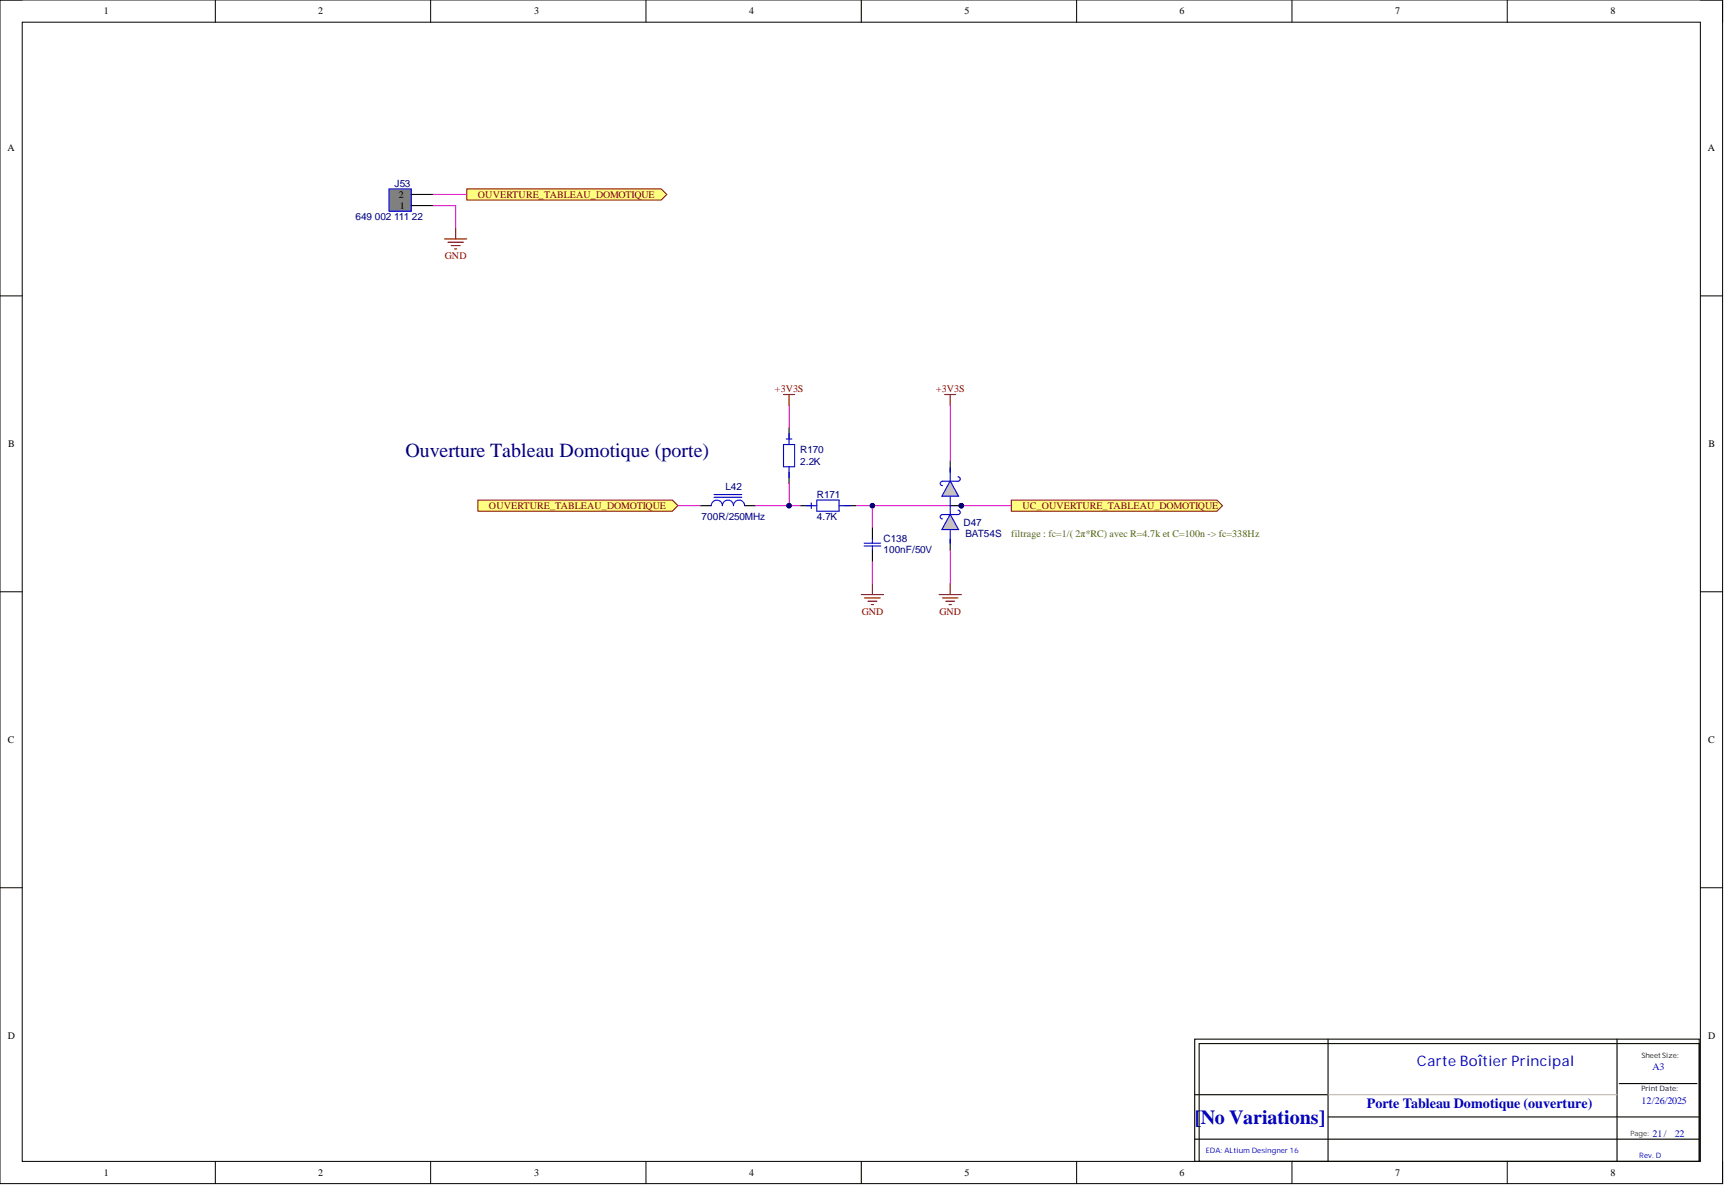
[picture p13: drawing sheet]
<svg xmlns="http://www.w3.org/2000/svg" width="393mm" height="271mm" viewBox="0 0 393 271" stroke-linecap="round" stroke-linejoin="round" font-family="sans-serif">
<defs><g id="words">
<text font-size="4.6" fill="#000080" x="92.4" y="104.1">Ouverture Tableau Domotique (porte)</text>
<text font-size="4.6" fill="#0000bf" x="272.3" y="256.1">[No Variations]</text>
<text font-size="3.3" fill="#0000bf" x="322.9" y="243">Carte Boîtier Principal</text>
<text font-size="3.2" fill="#0000bf" x="311.5" y="252.7">Porte Tableau Domotique (ouverture)</text>
<g font-size="2.3">
<text x="23.6" y="3.3">1</text>
<text x="72.5" y="3.3">2</text>
<text x="121.7" y="3.3">3</text>
<text x="170.7" y="3.3">4</text>
<text x="219.8" y="3.3">5</text>
<text x="268.8" y="3.3">6</text>
<text x="317.9" y="3.3">7</text>
<text x="367" y="3.3">8</text>
<text x="1.7" y="34.5">A</text>
<text x="389.2" y="34.5">A</text>
<text x="90.9" y="45.1">2</text>
<text x="91.1" y="47.6">1</text>
<text x="1.9" y="101.9">B</text>
<text x="389.4" y="101.9">B</text>
<text x="1.8" y="169.4">C</text>
<text x="389.3" y="169.4">C</text>
<text x="1.8" y="236.9">D</text>
<text x="389.3" y="236.9">D</text>
<text x="23.6" y="268">1</text>
<text x="72.5" y="268">2</text>
<text x="121.7" y="268">3</text>
<text x="170.7" y="268">4</text>
<text x="219.8" y="268">5</text>
<text x="268.8" y="268">6</text>
<text x="317.9" y="268">7</text>
<text x="367" y="268">8</text>
</g>
<g font-size="2.3" fill="#000080">
<text x="89.9" y="42.6">J53</text>
<text x="81" y="50.2">649 002 111 22</text>
<text x="182.4" y="105.9">2.2K</text>
<text x="182.4" y="103.4">R170</text>
<text x="165.3" y="111.6">L42</text>
<text x="186.2" y="113.5">R171</text>
<text x="159.9" y="118.6">700R/250MHz</text>
<text x="186.2" y="118.6">4.7K</text>
<text x="219.6" y="119.8">D47</text>
<text x="201.4" y="123.6">C138</text>
<text x="220" y="122.4">BAT54S</text>
<text x="201.4" y="126.2">100nF/50V</text>
</g>
<g font-size="2.3" fill="#800000">
<text x="108.9" y="45.1">OUVERTURE_TABLEAU_DOMOTIQUE</text>
<text x="101.4" y="59">GND</text>
<text x="176.6" y="89.4">+3V3S</text>
<text x="213.3" y="89.4">+3V3S</text>
<text x="111.4" y="116">OUVERTURE_TABLEAU_DOMOTIQUE</text>
<text x="233" y="116">UC_OUVERTURE_TABLEAU_DOMOTIQUE</text>
<text x="196.4" y="140.1">GND</text>
<text x="214.1" y="140.1">GND</text>
</g>
<text font-size="2.3" fill="#567700" x="230.5" y="122.4">filtrage : fc=1/( 2π*RC) avec R=4.7k et C=100n -&gt; fc=338Hz</text>
<g font-size="2.3" fill="#00f">
<text x="376.6" y="244">A3</text>
<text x="374.1" y="251.6">12/26/2025</text>
<text x="376.6" y="259.2">21/</text>
<text x="381.7" y="259.2">22</text>
</g>
<text font-size="1.7" fill="#172721" x="374.1" y="241.2">SheetSize:</text>
<text font-size="1.7" fill="#001b31" x="374.1" y="248.8">Print Date:</text>
<g font-size="1.7" fill="#00f">
<text x="274.8" y="262.7">EDA: ALtium Desingner 16</text>
<text x="373.6" y="264">Rev. D</text>
</g>
<text font-size="1.7" fill="#323543" x="371.5" y="258.9">Page:</text>
</g></defs>
<g fill="none" stroke="#000" stroke-width=".23">
<path d="M0 0h392.6v269.8h-392.6zM0 0h5.1M49.1 0v5.1M98.1 0v5.1M147.2 0v5.1M196.3 0v5.1M245.4 0v5.1M294.4 0v5.1M343.5 0v5.1M387.5 0h5.1v5.1M5.1 5.1h382.4v259.6h-382.4zM0 67.4h5.1"/>
<path d="M387.5 67.4h5.1M0 134.9h5.1M387.5 134.9h5.1M0 202.4h5.1M387.5 202.4h5.1M49.1 264.7v5.1M98.1 264.7v5.1M147.2 264.7v5.1M196.3 264.7v5.1M245.4 264.7v5.1M294.4 264.7v5.1M343.5 264.7v5.1"/>
<path d="M392.6 264.7v5.1"/>
</g>
<path d="M196.3 135.5h5.1M197 136.3h3.6M197.8 137.1h2M198.6 137.8h.5M198.8 133v2.5" fill="none" stroke="#800000" stroke-width=".25"/>
<path d="M195 115.3h35.5M198.8 127.9v5.1" fill="none" stroke="#f0f" stroke-width=".25"/>
<circle cx="198.8" cy="115.3" r=".51" fill="#000080"/>
<circle cx="198.8" cy="115.3" r=".51" fill="none" stroke="#000080" stroke-width=".23"/>
<circle cx="219.1" cy="115.3" r=".51" fill="#000080"/>
<circle cx="219.1" cy="115.3" r=".51" fill="none" stroke="#000080" stroke-width=".23"/>
<path d="M179.8 92.5v5M216.5 125.4v7.6" fill="none" stroke="#f0f" stroke-width=".25"/>
<path d="M214 135.5h5.1M214.8 136.3h3.5M215.5 137.1h2.1M216.3 137.8h.5M216.5 133v2.5" fill="none" stroke="#800000" stroke-width=".25"/>
<path d="M230.5 114h46.8l1.3 1.3-1.3 1.2h-46.8z" fill-rule="evenodd" fill="#ffff80"/>
<path d="M230.5 114h46.8l1.3 1.3-1.3 1.2h-46.8z" fill="none" stroke="#800000" stroke-width=".23"/>
<path d="M198.8 115.3v5" fill="none" stroke="#f0f" stroke-width=".25"/>
<circle cx="198.8" cy="115.3" r=".51" fill="#000080"/>
<circle cx="198.8" cy="115.3" r=".51" fill="none" stroke="#000080" stroke-width=".23"/>
<path d="M179.8 97.5v2.6M179.8 107.7v2.5M182.4 115.3h2.5M192.5 115.3h2.5M198.8 120.3v2.6M198.8 125.4v2.5" fill="none" stroke="#000" stroke-width=".25"/>
<path d="M179.8 98.8v2.5M178.6 101.3h2.5v5.1h-2.5zM179.2 100.1h1.3M179.8 106.4v2.5M183.6 115.3h2.6M184.9 114.6v1.3M186.2 114h5v2.5h-5zM191.2 115.3h2.6M196.9 123.8h3.8M196.9 124.5h3.8M198.8 122.9v.9M198.8 124.4v1" fill="none" stroke="#00f" stroke-width=".25"/>
<circle cx="219.1" cy="115.3" r=".51" fill="#000080"/>
<circle cx="219.1" cy="115.3" r=".51" fill="none" stroke="#000080" stroke-width=".23"/>
<path d="M216.5 105.1v2.6M216.5 115.3h2.6" fill="none" stroke="#000" stroke-width=".25"/>
<circle cx="219.1" cy="115.3" r=".51" fill="#000080"/>
<circle cx="219.1" cy="115.3" r=".51" fill="none" stroke="#000080" stroke-width=".23"/>
<path d="M216.5 122.9v2.5" fill="none" stroke="#000" stroke-width=".25"/>
<path d="M216.5 117.2l1.9 3.5h-3.8z" fill="#c0c0c0"/>
<path d="M216.5 117.2l1.9 3.5h-3.8zM216.5 106.7v3M216.5 113.2v4.1M218.3 116.3a.51 .51 0 0 1 .5 .5 .51 .51 0 0 1-.5 .5h-3.5a.51 .51 0 0 0-.5 .5 .51 .51 0 0 0 .5 .5M216.5 120.8v3.1" fill="none" stroke="#00f" stroke-width=".25"/>
<path d="M216.5 109.6l1.9 3.5h-3.8z" fill="#c0c0c0"/>
<path d="M162.1 115.3a1.27 1.27 0 0 1 1.3-1.3 1.27 1.27 0 0 1 1.2 1.3 1.27 1.27 0 0 1 1.3-1.3 1.27 1.27 0 0 1 1.3 1.3 1.27 1.27 0 0 1 1.2-1.3 1.27 1.27 0 0 1 1.3 1.3M162.7 113.4h6.4M162.7 112.7h6.4M216.5 109.6l1.9 3.5h-3.8zM218.3 108.7a.51 .51 0 0 1 .5 .5 .51 .51 0 0 1-.5 .5h-3.5a.51 .51 0 0 0-.5 .5 .51 .51 0 0 0 .5 .5" fill="none" stroke="#00f" stroke-width=".25"/>
<path d="M159.6 115.3h2.5M169.7 115.3h2.5" fill="none" stroke="#000" stroke-width=".25"/>
<path d="M154.5 115.3h5.1M179.8 110.2v5.1" fill="none" stroke="#f0f" stroke-width=".25"/>
<circle cx="179.8" cy="115.3" r=".51" fill="#000080"/>
<circle cx="179.8" cy="115.3" r=".51" fill="none" stroke="#000080" stroke-width=".23"/>
<path d="M178.6 89.9h2.5M179.8 89.9v2.6M215.3 89.9h2.5M216.5 89.9v2.6" fill="none" stroke="#800000" stroke-width=".25"/>
<path d="M216.5 92.5v12.6M172.2 115.3h10.2" fill="none" stroke="#f0f" stroke-width=".25"/>
<circle cx="179.8" cy="115.3" r=".51" fill="#000080"/>
<circle cx="179.8" cy="115.3" r=".51" fill="none" stroke="#000080" stroke-width=".23"/>
<path d="M88.6 43.1h5.1v5h-5.1z" fill-rule="evenodd" fill="#808080"/>
<path d="M88.6 43.1h5.1v5h-5.1z" fill="none" stroke="#00f" stroke-width=".25"/>
<path d="M93.7 44.3h5.1M93.7 46.9h5.1" fill="none" stroke="#000" stroke-width=".25"/>
<path d="M101.3 54.5h5.1M102.1 55.2h3.5M102.8 56h2.1M103.6 56.7h.5M103.8 51.9v2.6" fill="none" stroke="#800000" stroke-width=".25"/>
<path d="M98.8 46.9h5v5" fill="none" stroke="#f0f" stroke-width=".25"/>
<path d="M108.9 114h44.3l1.3 1.3-1.3 1.2h-44.3z" fill-rule="evenodd" fill="#ffff80"/>
<path d="M108.9 114h44.3l1.3 1.3-1.3 1.2h-44.3z" fill="none" stroke="#800000" stroke-width=".23"/>
<path d="M106.4 43.1h44.3l1.3 1.2-1.3 1.3h-44.3z" fill-rule="evenodd" fill="#ffff80"/>
<path d="M106.4 43.1h44.3l1.3 1.2-1.3 1.3h-44.3z" fill="none" stroke="#800000" stroke-width=".23"/>
<path d="M98.8 44.3h7.6" fill="none" stroke="#f0f" stroke-width=".25"/>
<path d="M272.3 236.9h115v27.8h-115z" fill="none" stroke="#110f0a" stroke-width=".25"/>
<path d="M273.3 237.9h114v26.8h-114zM302.7 236.9v27.8M272.3 249.5h30.4M302.7 254.6h84.6" fill="none" stroke="#080d02" stroke-width=".25"/>
<path d="M368.5 236.9v27.8M272.3 259.7h115M369 247h17.7" fill="none" stroke="#000" stroke-width=".25"/>
<path d="M302.7 249.5h65.8" fill="none" stroke="#beb5b2" stroke-width=".25"/>
<use href="#words"/>
</svg>
